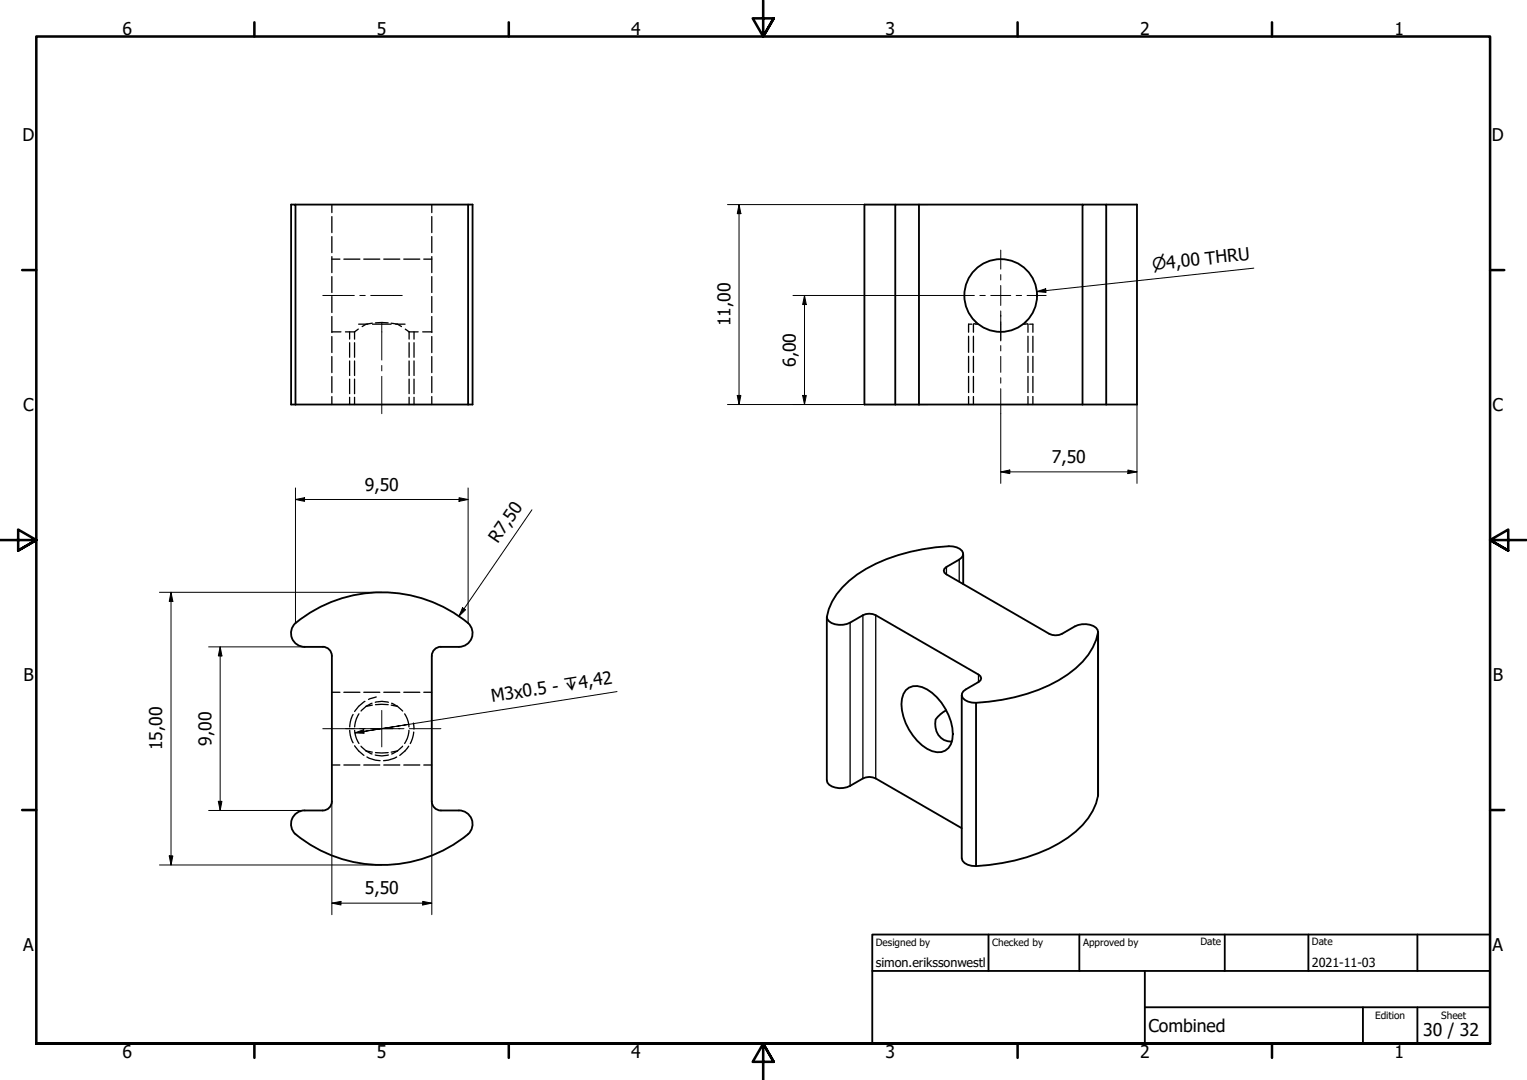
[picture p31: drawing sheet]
<svg xmlns="http://www.w3.org/2000/svg" width="420mm" height="297mm" viewBox="0 0 420 297" stroke-linecap="round" stroke-linejoin="round" font-family="sans-serif">
<defs><g id="words">
<g font-size="4.8">
<text x="33.7" y="9.6">6</text>
<text x="103.7" y="9.6">5</text>
<text x="173.7" y="9.6">4</text>
<text x="243.7" y="9.6">3</text>
<text x="313.7" y="9.6">2</text>
<text x="383.7" y="9.6">1</text>
<text x="6.2" y="38.9">D</text>
<text x="410.5" y="38.9">D</text>
<text x="201" y="89.8" transform="rotate(-90 201 89.8)">11,00</text>
<text x="218.9" y="100.9" transform="rotate(-90 218.9 100.9)">6,00</text>
<text x="6.4" y="113.2">C</text>
<text x="410.7" y="113.2">C</text>
<text x="289.4" y="127.4">7,50</text>
<text x="100.4" y="135">9,50</text>
<text x="137" y="149.7" transform="rotate(-56 137 149.7)">R7,50</text>
<text x="6.4" y="187.4">B</text>
<text x="410.7" y="187.4">B</text>
<text x="135.5" y="193.2" transform="rotate(-9 135.5 193.2)">M3x0.5 - ↧4,42</text>
<text x="44.7" y="206.4" transform="rotate(-90 44.7 206.4)">15,00</text>
<text x="58.2" y="205.1" transform="rotate(-90 58.2 205.1)">9,00</text>
<text x="100.4" y="246">5,50</text>
<text x="6.4" y="261.7">A</text>
<text x="410.7" y="261.7">A</text>
<text x="316" y="283.8">Combined</text>
<text x="391.6" y="285">30 / 32</text>
<text x="33.7" y="290.9">6</text>
<text x="103.7" y="290.9">5</text>
<text x="173.7" y="290.9">4</text>
<text x="243.7" y="290.9">3</text>
<text x="313.7" y="290.9">2</text>
<text x="383.7" y="290.9">1</text>
</g>
<text font-size="4.6" x="317.2" y="74.3" transform="rotate(-6 317.2 74.3)">⌀4,00 THRU</text>
<g font-size="3.5">
<text x="241" y="266">simon.erikssonwestl</text>
<text x="361" y="266">2021-11-03</text>
</g>
<g font-size="2.8">
<text x="241" y="260.1">Designed by</text>
<text x="273" y="260.1">Checked by</text>
<text x="298" y="260.1">Approved by</text>
<text x="330.3" y="260">Date</text>
<text x="361" y="260">Date</text>
<text x="378.4" y="280.1">Edition</text>
<text x="396.6" y="280.1">Sheet</text>
</g>
</g></defs>
<!-- layer: Hidden (ISO) -->
<g fill="none" stroke="#000" stroke-width=".36">
<path d="M91.3 56.3v2.2M91.3 59.6v4.4M118.8 56.3v2.2M118.8 59.6v4.4M91.3 65.1v4.4M91.3 70.6v4.4M91.3 76.1v4.4M91.3 71.3h2.2M94.6 71.3h4.4M100.1 71.3h4.4M105.6 71.3h4.4M111.1 71.3h4.4"/>
<path d="M116.6 71.3h2.2M118.8 65.1v4.4M118.8 70.6v4.4M118.8 76.1v4.4M91.3 81.6v4.4M91.3 87.1v4.4M91.3 92.6v4.4M91.3 98.1v4.4M91.3 91.3h2.5M95.1 91.3h2.5M96.2 91.3v2M96.2 94.3v4"/>
<path d="M96.2 99.3v4M97.6 91.3v2M97.6 94.3v4M97.6 99.3v4M98.6 90.5l-1 .8M98.7 89.2h2.5M102.4 88.9l-1.7 .3-1 .6M102.5 89.2h5.1M103.3 88.8h3.5M107.7 88.9l1.7 .3 1.1 .6M108.9 89.2h2.5M111.5 90.5l1.1 .8"/>
<path d="M112.6 91.3v2M112.6 94.3v4M112.6 99.3v4M112.6 91.3h2.5M113.9 91.3v2M113.9 94.3v4M113.9 99.3v4M116.3 91.3h2.5M118.8 81.6v4.4M118.8 87.1v4.4M118.8 92.6v4.4M118.8 98.1v4.4"/>
<path d="M266.5 92.5v4.4M266.5 98v4.4M267.4 89.2h-.9v2.2M267.8 92.5v4.4M267.8 98v4.4M268.1 89l-.3 .2v2.2M268.3 89.2h.9M268.6 88.7l-.2 .1M281.5 89.2h.9M282 88.7l.3 .1M282.6 89l.3 .2v2.2M282.9 92.5v4.4"/>
<path d="M282.9 98v4.4M283.3 89.2h.9v2.2M284.2 92.5v4.4M284.2 98v4.4M91.3 103.6v4.4M91.3 109.1v2.2M96.2 104.3v4M96.2 109.3v2M97.6 104.3v4M97.6 109.3v2M112.6 104.3v4M112.6 109.3v2"/>
<path d="M113.9 104.3v4M113.9 109.3v2M118.8 103.6v4.4M118.8 109.1v2.2M266.5 103.5v4.5M266.5 109.1v2.2M267.8 103.5v4.5M267.8 109.1v2.2M282.9 103.5v4.5M282.9 109.1v2.2M284.2 103.5v4.5M284.2 109.1v2.2"/>
<path d="M91.3 190.4h2.2M94.6 190.4h4.4M97.2 196.5l-.6 1.3-.4 2.1M98.8 196.3l-.7 1.4-.5 2.2M100.1 190.4h4.4M100.4 192.9a8.4 8.4 0 0 0-2.8 2.8M100.7 194.3l-1.4 1.3M102.4 193.4l-1.7 .9M102.4 193.9l-1.7 .4M103.3 193.2a6.6 6.6 0 0 1 3.6 0M103.3 193.8h3.5M103.5 191.7l-2.1 .7"/>
<path d="M105.6 190.4h4.4M107.7 193.9l1.7 .4M107.8 193.4l1.6 .9M109.4 194.3l1.4 1.3M111.1 190.4h4.4M111.3 196.3a6.8 6.8 0 0 1 1.2 3.6M113.8 198.9l.1 1.6M116.6 190.4h2.2M91.3 210.4h2.2M94.6 210.4h4.4M96.2 200.9l.4 2.1 .6 1.3M97.6 200.9l.5 2.2 .7 1.4"/>
<path d="M97.6 205.1l1.1 1.4 1.4 1.2M99.3 205.2l1.4 1.3M100.1 210.4h4.4M100.7 206.5l1.7 .9M100.7 206.5l1.7 .4M101 208.2l2.3 .9 1.3 .1M103.3 207.7a6.6 6.6 0 0 0 3.6 0M103.3 207h3.5M105.6 210.4h4.4M109.2 208.2l-2.4 .9-1.3 .1M109.4 206.5l-1.6 .9M109.4 206.5l-1.7 .4"/>
<path d="M110.8 205.2l-1.4 1.3M111.1 210.4h4.4M112.5 205.2l-1.1 1.3-1.4 1.2M112.5 200.9v.4a6.9 6.9 0 0 1-1.2 3.2M113.8 201.3l-.3 1.8-.6 1.4M116.6 210.4h2.2"/>
</g>
<!-- layer: Visible (ISO) -->
<g fill="none" stroke="#000" stroke-width=".51">
<path d="M81.3 56.3h47.5M246.3 56.3h-8.5v55h15.1M252.9 56.3h45M304.4 56.3h8.4v55h-14.9M81.3 111.3v-55h-1.2v55h49.9v-55h-1.2v55M246.3 111.3v-55h6.6v55M252.9 111.3h45M297.9 111.3v-55h6.5v55M265 152.4v8.2M121.3 177.9a2.51 2.51 0 0 0-2.5 2.5v40a2.51 2.51 0 0 0 2.5 2.5M128.8 171.4a3.8 3.8 0 0 1 1 4.1 3.8 3.8 0 0 1-3.5 2.4h-5M128.8 171.4a37.3 37.3 0 0 0-47.9 .5 3.8 3.8 0 0 0-.4 3.9 3.8 3.8 0 0 0 3.3 2.1h5a2.47 2.47 0 0 1 2.5 2.5v40a2.51 2.51 0 0 1-2.5 2.5h-5"/>
<path d="M227.5 169.7v44.9a2.52 2.52 0 0 0 2.3 2 5.9 5.9 0 0 0 4.1-.5l3.5-2a3.9 3.9 0 0 1 3.6 0l23.6 13.7M302.1 173.9a2.37 2.37 0 0 0-2.2-2.1 6 6 0 0 0-4.2 .5l-3.5 2a3.9 3.9 0 0 1-3.5 0l-28.8-16.8-.2-.5 .2-.6 4-2.5a1.59 1.59 0 0 0 1.1-1.4 1.59 1.59 0 0 0-.9-1.5 8.6 8.6 0 0 0-6.6-.5 44.9 44.9 0 0 0-23.8 9.2 17.4 17.4 0 0 0-6.2 9.9 2.42 2.42 0 0 0 2.2 2.1 6 6 0 0 0 4.2-.5l3.5-2a3.9 3.9 0 0 1 3.6 0l28.8 16.8 .2 .6-.2 .5-4.1 2.5a1.59 1.59 0 0 0-1.1 1.4 1.59 1.59 0 0 0 1 1.6l.8 .4 2.2 .3M302.1 173.9a18.4 18.4 0 0 1-8.3 11.6 49.7 49.7 0 0 1-25.2 7.8M302.1 173.9v44.9M302.2 173.8l-.1 45M249.2 189.9a4 4 0 0 1 4.5-.9 14.8 14.8 0 0 1 8.3 14.4 3.9 3.9 0 0 1-5.5 3.2 14.8 14.8 0 0 1-8.3-14.4l.4-1.3zM260.3 195.4a8.9 8.9 0 0 0-2.9 2.5 4.7 4.7 0 0 0 4.5 6.1M264.6 191.1v45a2.8 2.8 0 0 0 2.8 2l1.2 .1M268.6 193.3v44.9M302.1 218.8a18.5 18.5 0 0 1-8.3 11.6 49.7 49.7 0 0 1-25.2 7.8M121.3 222.9h5M126.3 222.9a3.8 3.8 0 0 1 3.5 2.4 3.8 3.8 0 0 1-1 4.1 37.3 37.3 0 0 1-47.9-.5 3.8 3.8 0 0 1-.4-3.9 3.8 3.8 0 0 1 3.3-2.1"/>
<circle cx="275.3" cy="81.3" r="10"/>
</g>
<!-- layer: Visible Narrow (ISO) -->
<path d="M260.4 155.9v2.1M263.9 153.9v6.1M233.9 171.2v44.9M237.4 169.2v44.9M241 169.2v44.9M269.2 185.5v2.1" fill="none" stroke="#000" stroke-width=".36"/>
<!-- layer: Border (ISO) -->
<g fill="none" stroke="#000" stroke-width=".7">
<path d="M70 6.1v3.9M140 6.1v3.9M210 0v10l-2.9-5h5.8l-2.9 5 2.9-5M280 6.1v3.9M350 6.1v3.9M6.1 74.3h3.9M410 74.3h3.9M0 148.5h10l-5-2.8v5.7l5-2.9-5 2.9M420 148.5h-10l5-2.8v5.7l-5-2.9 5 2.9M6.1 222.8h3.9M410 222.8h3.9M10 287v-277h400v277h-400h400"/>
<path d="M70 287v3.9M140 287v3.9M212.9 292l-2.9-5 2.9 5h-5.8l2.9-5v10M280 287v3.9M350 287v3.9"/>
</g>
<!-- layer: Title (ISO) -->
<path d="M240 257h170v30h-170zM272 257v10M297 257v10M337 257v10M360 257v10M390 257v10M240 267h170M315 277h95M315 267v20M375 277v10M390 277v10" fill="none" stroke="#000" stroke-width=".51"/>
<!-- layer: Centerline (ISO) -->
<g fill="none" stroke="#000" stroke-width=".28">
<path d="M88.8 81.3h8.7M99 81.3h1.5M102 81.3h8.7M105.1 88.8v10.2M275.4 86.7v6.8M275.4 95v1.5M275.4 98v4.4M105.1 100.5v1.5M105.1 103.5v10.3M275.4 103.9v1.5M275.4 106.9v6.9M88.8 200.4h8.7"/>
<path d="M99 200.4h1.5M102 200.4h6.1M109.6 200.4h1.5M112.6 200.4h8.7"/>
</g>
<!-- layer: Center Mark (ISO) -->
<path d="M275.4 68.8v5.2M275.4 75.5v1.5M275.4 78.5v5.5M262.8 81.3h5.3M269.6 81.3h1.5M272.6 81.3h5.5M275.4 85.5v1.5M275.4 88.5v5.3M279.6 81.3h1.5M282.6 81.3h5.2M105.1 195.4v10M95.1 200.4h15" fill="none" stroke="#000" stroke-width=".28"/>
<!-- layer: Dimension (ISO) -->
<g fill="none" stroke="#000" stroke-width=".28">
<path d="M200.2 56.3h55.2M203.3 56.3l.6 2.5h-1zM203.3 56.3v55M218.2 81.3h44.6M221.4 81.3l.4 2.5h-.9zM221.4 81.3v30M200.2 111.3h55.2M202.9 108.8h1l-.6 2.5zM220.9 108.8h.9l-.4 2.5zM275.4 113.8v19.2M312.8 111.3v21.7M81.3 137.4l2.5-.5v1z"/>
<path d="M81.3 137.4h47.5M81.3 134.2v37.2M126.3 136.9l2.5 .5-2.5 .5zM128.8 134.2v37.2M275.4 129.8l2.5-.5v1zM275.4 129.8h37.4M310.3 129.3l2.5 .5-2.5 .5zM146.4 140.2l-20.1 29.3M43.9 162.9h61.2M47.1 162.9l.5 2.5h-1zM47.1 162.9v75M57.4 177.9h26.4"/>
<path d="M60.6 177.9l.5 2.5h-1zM60.6 177.9v45M127.3 167.1l.8 .6-1.8 1.8zM43.9 237.9h61.2M46.6 235.4h1l-.5 2.5zM57.4 222.9h26.4M60.1 220.4h1l-.5 2.5zM91.3 220.4v31.2M118.8 220.4v31.2M91.3 248.4l2.5-.5v1zM91.3 248.4h27.5M116.3 247.9l2.5 .5-2.5 .5z"/>
</g>
<g fill="#000">
<path d="M203.3 56.3l.6 2.5h-1z" fill-rule="evenodd"/>
<path d="M221.4 81.3l.4 2.5h-.9z" fill-rule="evenodd"/>
<path d="M202.9 108.8h1l-.6 2.5z" fill-rule="evenodd"/>
<path d="M220.9 108.8h.9l-.4 2.5z" fill-rule="evenodd"/>
<path d="M81.3 137.4l2.5-.5v1z" fill-rule="evenodd"/>
<path d="M126.3 136.9l2.5 .5-2.5 .5z" fill-rule="evenodd"/>
<path d="M275.4 129.8l2.5-.5v1z" fill-rule="evenodd"/>
<path d="M310.3 129.3l2.5 .5-2.5 .5z" fill-rule="evenodd"/>
<path d="M47.1 162.9l.5 2.5h-1z" fill-rule="evenodd"/>
<path d="M127.3 167.1l.8 .6-1.8 1.8z" fill-rule="evenodd"/>
<path d="M60.6 177.9l.5 2.5h-1z" fill-rule="evenodd"/>
<path d="M46.6 235.4h1l-.5 2.5z" fill-rule="evenodd"/>
<path d="M60.1 220.4h1l-.5 2.5z" fill-rule="evenodd"/>
<path d="M91.3 248.4l2.5-.5v1z" fill-rule="evenodd"/>
<path d="M116.3 247.9l2.5 .5-2.5 .5z" fill-rule="evenodd"/>
</g>
<!-- layer: Symbol (ISO) -->
<path d="M345 73.8l-59.7 6.4M285.3 80.2l2.4-.8 .1 1zM169.8 190.2l-69.7 11 12.4-2M97.6 201.6l2.4-.9 .2 1zM100.1 201.2l-2.5 .4" fill="none" stroke="#000" stroke-width=".28"/>
<g fill="#000">
<path d="M285.3 80.2l2.4-.8 .1 1z" fill-rule="evenodd"/>
<path d="M97.6 201.6l2.4-.9 .2 1z" fill-rule="evenodd"/>
</g>
<use href="#words"/>
</svg>
